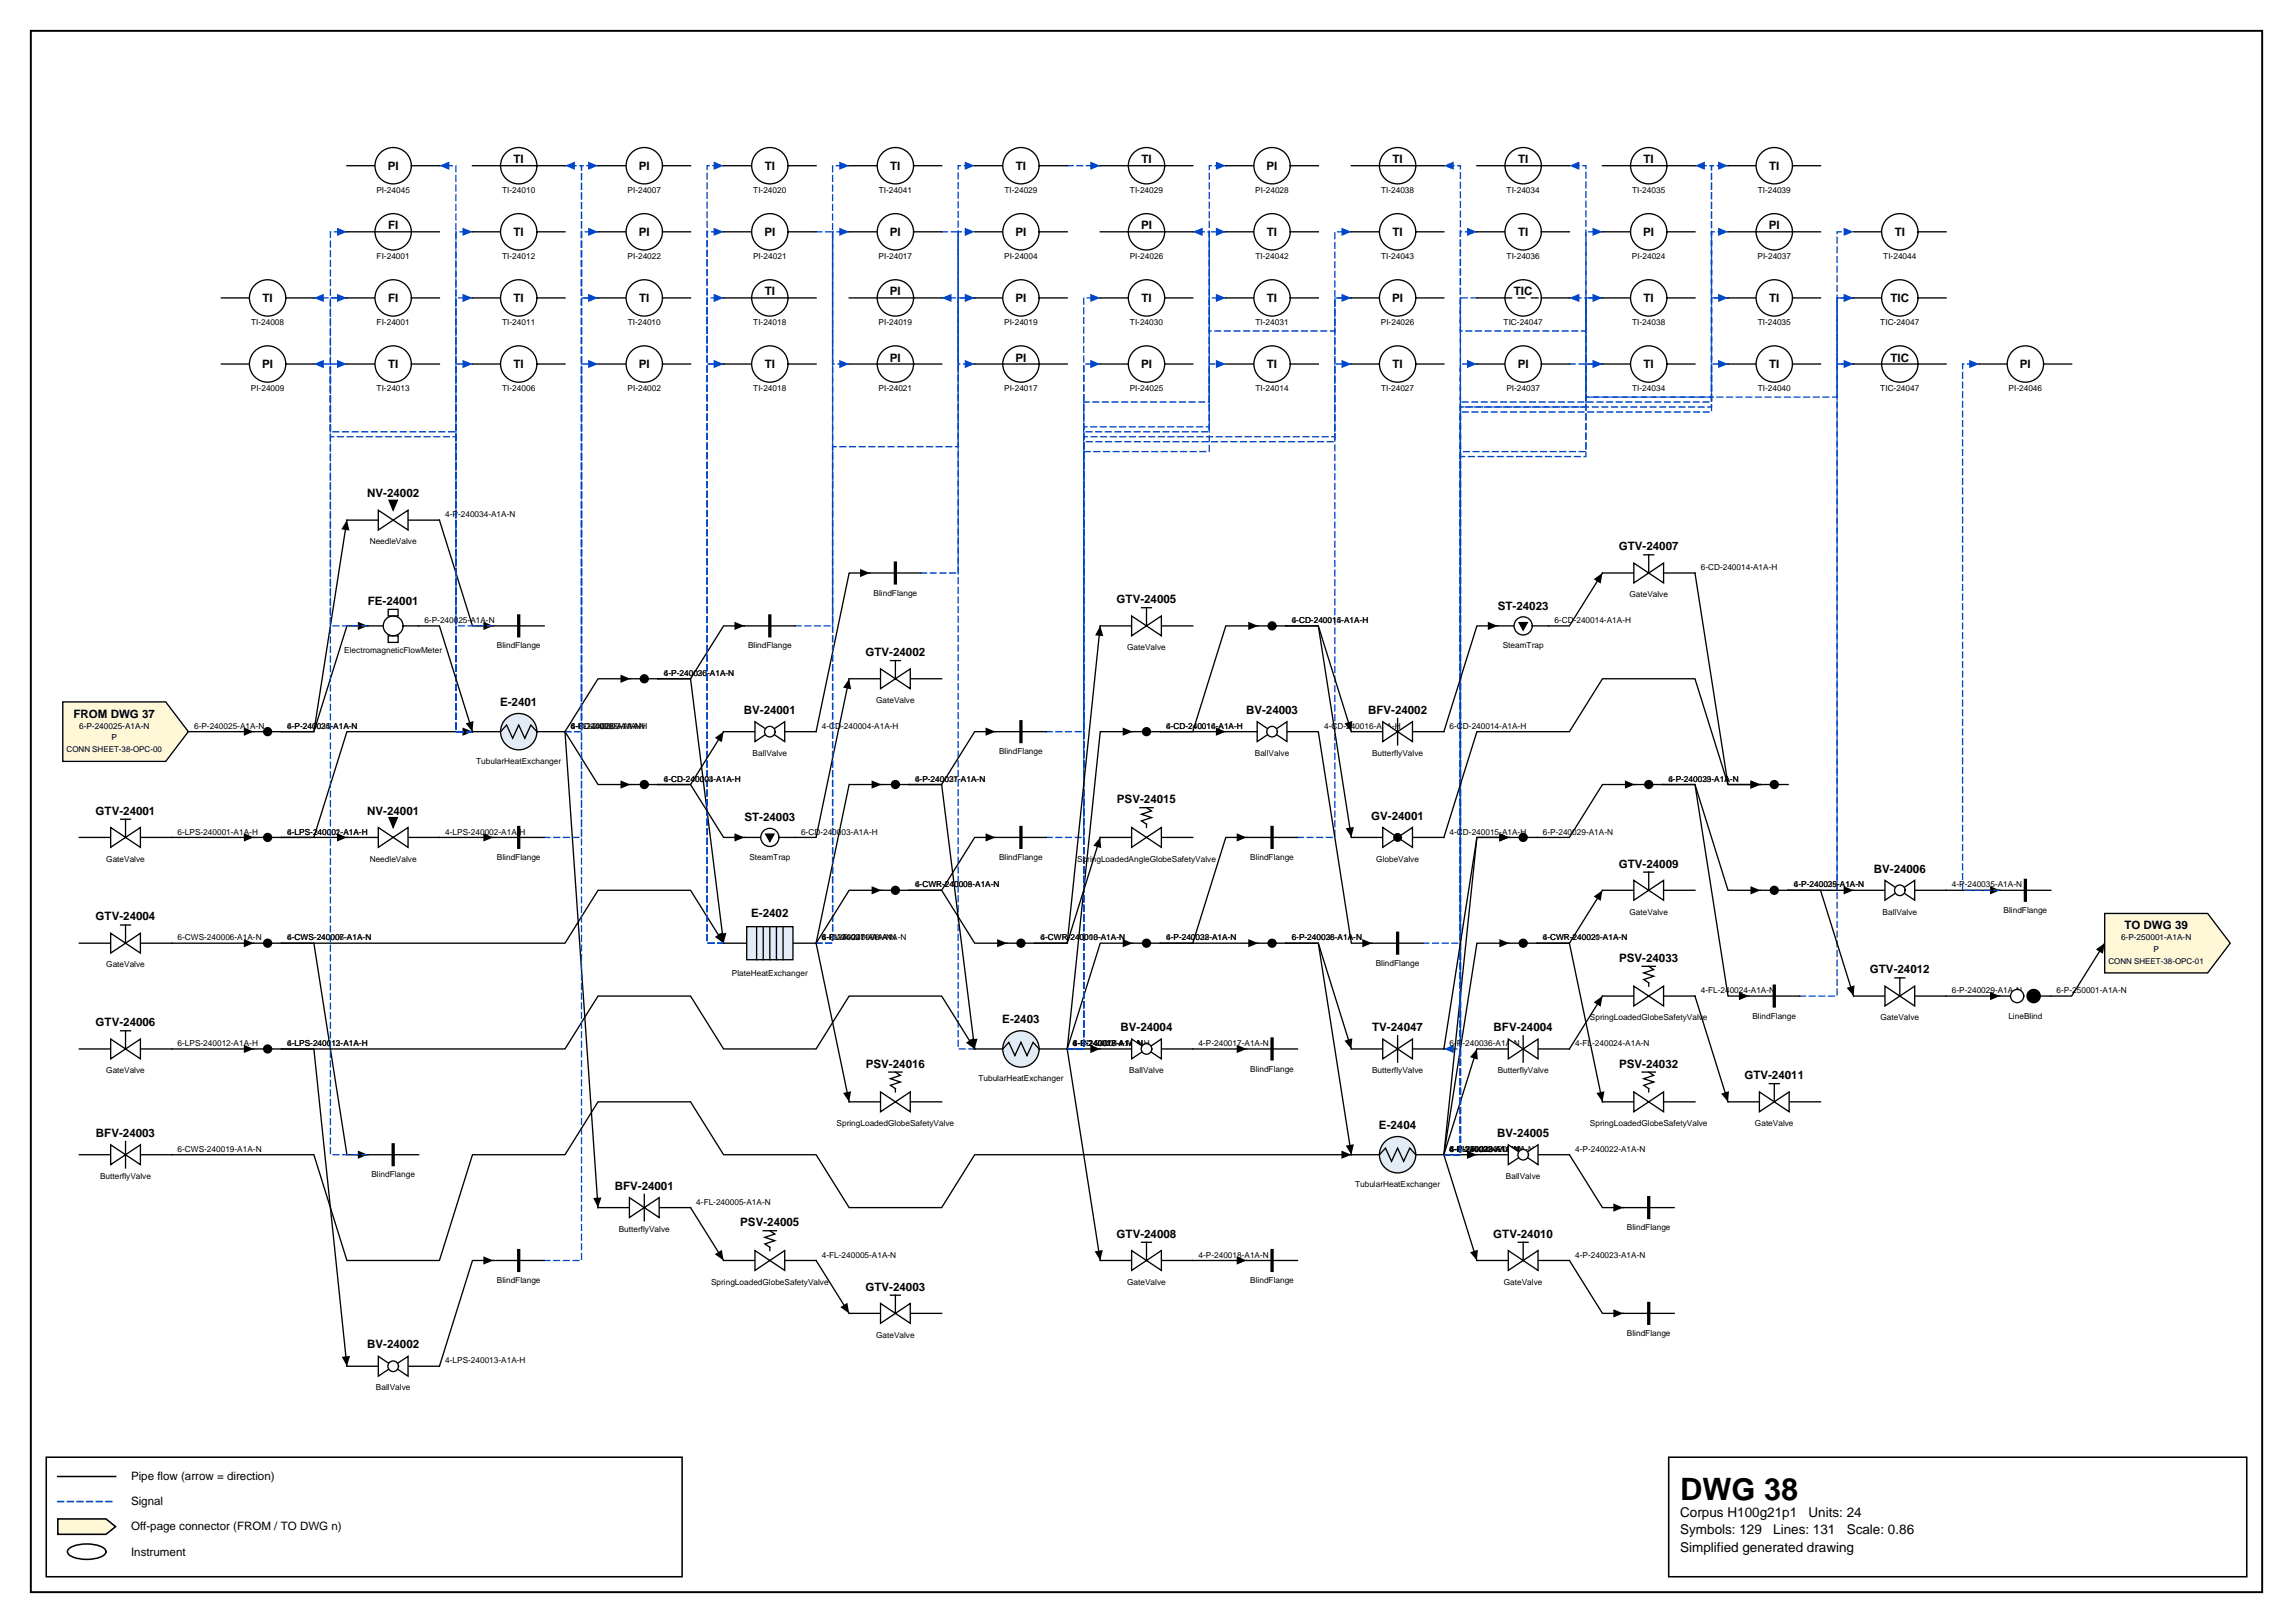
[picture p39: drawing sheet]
<svg xmlns="http://www.w3.org/2000/svg" width="420mm" height="297mm" viewBox="0 0 420 297" stroke-linecap="round" stroke-linejoin="round" font-family="sans-serif">
<defs><g id="words">
<text font-size="5.6" x="307.6" y="274.5">DWG 38</text>
<g font-size="2.5">
<text x="307.6" y="277.6">Corpus H100g21p1</text>
<text x="307.6" y="280.8">Symbols: 129</text>
<text x="324.6" y="280.8">Lines: 131</text>
<text x="331.1" y="277.6">Units: 24</text>
<text x="338.1" y="280.8">Scale: 0.86</text>
<text x="307.6" y="284">Simplified generated drawing</text>
</g>
<g font-size="2.1">
<text x="94" y="29.9">TI</text>
<text x="209" y="29.9">TI</text>
<text x="254.9" y="29.9">TI</text>
<text x="277.9" y="29.9">TI</text>
<text x="300.9" y="29.9">TI</text>
<text x="71" y="31.1">PI</text>
<text x="117" y="31.1">PI</text>
<text x="140" y="31.1">TI</text>
<text x="163" y="31.1">TI</text>
<text x="186" y="31.1">TI</text>
<text x="231.9" y="31.1">PI</text>
<text x="323.9" y="31.1">TI</text>
<text x="71" y="42">FI</text>
<text x="208.9" y="42">PI</text>
<text x="323.8" y="42">PI</text>
<text x="94" y="43.2">TI</text>
<text x="117" y="43.2">PI</text>
<text x="139.9" y="43.2">PI</text>
<text x="162.9" y="43.2">PI</text>
<text x="185.9" y="43.2">PI</text>
<text x="231.9" y="43.2">TI</text>
<text x="254.9" y="43.2">TI</text>
<text x="277.9" y="43.2">TI</text>
<text x="300.8" y="43.2">PI</text>
<text x="346.9" y="43.2">TI</text>
<text x="48.1" y="55.3">TI</text>
<text x="71" y="55.3">FI</text>
<text x="94" y="55.3">TI</text>
<text x="117" y="55.3">TI</text>
<text x="140" y="54.1">TI</text>
<text x="162.9" y="54.1">PI</text>
<text x="185.9" y="55.3">PI</text>
<text x="209" y="55.3">TI</text>
<text x="231.9" y="55.3">TI</text>
<text x="254.9" y="55.3">PI</text>
<text x="277.2" y="54.1">TIC</text>
<text x="300.9" y="55.3">TI</text>
<text x="323.9" y="55.3">TI</text>
<text x="346.1" y="55.3">TIC</text>
<text x="48" y="67.4">PI</text>
<text x="71" y="67.4">TI</text>
<text x="94" y="67.4">TI</text>
<text x="117" y="67.4">PI</text>
<text x="140" y="67.4">TI</text>
<text x="162.9" y="66.2">PI</text>
<text x="185.9" y="66.2">PI</text>
<text x="208.9" y="67.4">PI</text>
<text x="231.9" y="67.4">TI</text>
<text x="254.9" y="67.4">TI</text>
<text x="277.9" y="67.4">PI</text>
<text x="300.9" y="67.4">TI</text>
<text x="323.9" y="67.4">TI</text>
<text x="346.1" y="66.2">TIC</text>
<text x="369.8" y="67.4">PI</text>
<text x="67.2" y="91">NV-24002</text>
<text x="296.4" y="100.7">GTV-24007</text>
<text x="67.3" y="110.7">FE-24001</text>
<text x="204.4" y="110.4">GTV-24005</text>
<text x="274.2" y="111.6">ST-24023</text>
<text x="158.5" y="120.1">GTV-24002</text>
<text x="13.4" y="131.4">FROM DWG 37</text>
<text x="91.6" y="129.1">E-2401</text>
<text x="136.2" y="130.7">BV-24001</text>
<text x="228.1" y="130.7">BV-24003</text>
<text x="250.5" y="130.7">BFV-24002</text>
<text x="17.5" y="149.1">GTV-24001</text>
<text x="67.2" y="149.1">NV-24001</text>
<text x="204.5" y="147">PSV-24015</text>
<text x="136.3" y="150.3">ST-24003</text>
<text x="251.1" y="150">GV-24001</text>
<text x="296.4" y="158.8">GTV-24009</text>
<text x="343.1" y="159.7">BV-24006</text>
<text x="137.5" y="167.9">E-2402</text>
<text x="17.5" y="168.5">GTV-24004</text>
<text x="388.9" y="170.1">TO DWG 39</text>
<text x="296.4" y="176">PSV-24033</text>
<text x="342.3" y="178.1">GTV-24012</text>
<text x="17.5" y="187.8">GTV-24006</text>
<text x="183.5" y="187.2">E-2403</text>
<text x="205.1" y="188.7">BV-24004</text>
<text x="251.2" y="188.7">TV-24047</text>
<text x="273.4" y="188.7">BFV-24004</text>
<text x="158.5" y="195.4">PSV-24016</text>
<text x="296.4" y="195.4">PSV-24032</text>
<text x="319.4" y="197.5">GTV-24011</text>
<text x="17.6" y="208.1">BFV-24003</text>
<text x="252.5" y="206.6">E-2404</text>
<text x="274.1" y="208.1">BV-24005</text>
<text x="112.5" y="217.8">BFV-24001</text>
<text x="135.5" y="224.4">PSV-24005</text>
<text x="204.4" y="226.5">GTV-24008</text>
<text x="273.4" y="226.5">GTV-24010</text>
<text x="158.5" y="236.2">GTV-24003</text>
<text x="67.2" y="246.8">BV-24002</text>
<text x="24" y="270.9">Pipe flow (arrow = direction)</text>
<text x="24" y="275.5">Signal</text>
<text x="24" y="280.1">Off-page connector (FROM / TO DWG n)</text>
<text x="24" y="284.7">Instrument</text>
</g>
<g font-size="1.5">
<text x="68.9" y="35.3">PI-24045</text>
<text x="91.9" y="35.3">TI-24010</text>
<text x="114.9" y="35.3">PI-24007</text>
<text x="137.9" y="35.3">TI-24020</text>
<text x="160.9" y="35.3">TI-24041</text>
<text x="183.9" y="35.3">TI-24029</text>
<text x="206.9" y="35.3">TI-24029</text>
<text x="229.8" y="35.3">PI-24028</text>
<text x="252.8" y="35.3">TI-24038</text>
<text x="275.8" y="35.3">TI-24034</text>
<text x="298.8" y="35.3">TI-24035</text>
<text x="321.8" y="35.3">TI-24039</text>
<text x="69" y="47.4">FI-24001</text>
<text x="91.9" y="47.4">TI-24012</text>
<text x="114.9" y="47.4">PI-24022</text>
<text x="137.9" y="47.4">PI-24021</text>
<text x="160.9" y="47.4">PI-24017</text>
<text x="183.8" y="47.4">PI-24004</text>
<text x="206.8" y="47.4">PI-24026</text>
<text x="229.9" y="47.4">TI-24042</text>
<text x="252.8" y="47.4">TI-24043</text>
<text x="275.8" y="47.4">TI-24036</text>
<text x="298.8" y="47.4">PI-24024</text>
<text x="321.8" y="47.4">PI-24037</text>
<text x="344.8" y="47.4">TI-24044</text>
<text x="46" y="59.5">TI-24008</text>
<text x="69" y="59.5">FI-24001</text>
<text x="91.9" y="59.5">TI-24011</text>
<text x="114.9" y="59.5">TI-24010</text>
<text x="137.9" y="59.5">TI-24018</text>
<text x="160.9" y="59.5">PI-24019</text>
<text x="183.8" y="59.5">PI-24019</text>
<text x="206.9" y="59.5">TI-24030</text>
<text x="229.9" y="59.5">TI-24031</text>
<text x="252.8" y="59.5">PI-24026</text>
<text x="275.3" y="59.5">TIC-24047</text>
<text x="298.8" y="59.5">TI-24038</text>
<text x="321.8" y="59.5">TI-24035</text>
<text x="344.3" y="59.5">TIC-24047</text>
<text x="45.9" y="71.6">PI-24009</text>
<text x="69" y="71.6">TI-24013</text>
<text x="91.9" y="71.6">TI-24006</text>
<text x="114.9" y="71.6">PI-24002</text>
<text x="137.9" y="71.6">TI-24018</text>
<text x="160.9" y="71.6">PI-24021</text>
<text x="183.8" y="71.6">PI-24017</text>
<text x="206.8" y="71.6">PI-24025</text>
<text x="229.9" y="71.6">TI-24014</text>
<text x="252.8" y="71.6">TI-24027</text>
<text x="275.8" y="71.6">PI-24037</text>
<text x="298.8" y="71.6">TI-24034</text>
<text x="321.8" y="71.6">TI-24040</text>
<text x="344.3" y="71.6">TIC-24047</text>
<text x="367.7" y="71.6">PI-24046</text>
<text x="81.5" y="94.7">4-P-240034-A1A-N</text>
<text x="67.7" y="99.6">NeedleValve</text>
<text x="311.4" y="104.3">6-CD-240014-A1A-H</text>
<text x="159.9" y="109">BlindFlange</text>
<text x="298.3" y="109.3">GateValve</text>
<text x="63" y="119.6">ElectromagneticFlowMeter</text>
<text x="77.7" y="114">6-P-240025-A1A-N</text>
<text x="91" y="118.7">BlindFlange</text>
<text x="137" y="118.7">BlindFlange</text>
<text x="206.4" y="119">GateValve</text>
<text x="236.5" y="114">4-CD-240015-A1A-H</text>
<text x="236.5" y="114">6-CD-240014-A1A-H</text>
<text x="275.1" y="118.7">SteamTrap</text>
<text x="284.6" y="114">6-CD-240014-A1A-H</text>
<text x="121.6" y="123.7">6-P-240026-A1A-N</text>
<text x="121.6" y="123.7">4-P-240030-A1A-N</text>
<text x="160.4" y="128.7">GateValve</text>
<text x="12.2" y="137.7">CONN SHEET-38-OPC-00</text>
<text x="14.5" y="133.3">6-P-240025-A1A-N</text>
<text x="20.4" y="135.5">P</text>
<text x="35.5" y="133.4">6-P-240025-A1A-N</text>
<text x="52.6" y="133.4">4-P-240034-A1A-N</text>
<text x="52.6" y="133.4">6-P-240025-A1A-N</text>
<text x="104.5" y="133.4">6-P-240026-A1A-N</text>
<text x="104.5" y="133.4">4-FL-240005-A1A-N</text>
<text x="104.5" y="133.4">6-CD-240003-A1A-H</text>
<text x="150.5" y="133.4">4-CD-240004-A1A-H</text>
<text x="213.5" y="133.4">4-CD-240016-A1A-H</text>
<text x="213.5" y="133.4">6-CD-240014-A1A-H</text>
<text x="242.4" y="133.4">4-CD-240016-A1A-H</text>
<text x="265.4" y="133.4">6-CD-240014-A1A-H</text>
<text x="87.2" y="139.9">TubularHeatExchanger</text>
<text x="121.6" y="143.1">4-CD-240004-A1A-H</text>
<text x="121.6" y="143.1">6-CD-240003-A1A-H</text>
<text x="137.8" y="138.3">BallValve</text>
<text x="167.5" y="143.1">6-P-240027-A1A-N</text>
<text x="167.5" y="143.1">4-P-240031-A1A-N</text>
<text x="182.9" y="138">BlindFlange</text>
<text x="229.7" y="138.3">BallValve</text>
<text x="251.2" y="138.3">ButterflyValve</text>
<text x="305.4" y="143.1">4-P-240033-A1A-N</text>
<text x="305.4" y="143.1">6-P-240029-A1A-N</text>
<text x="32.5" y="152.7">6-LPS-240001-A1A-H</text>
<text x="52.6" y="152.7">6-LPS-240001-A1A-H</text>
<text x="52.6" y="152.7">4-LPS-240002-A1A-H</text>
<text x="81.5" y="152.7">4-LPS-240002-A1A-H</text>
<text x="146.7" y="152.7">6-CD-240003-A1A-H</text>
<text x="265.4" y="152.7">4-CD-240015-A1A-H</text>
<text x="282.5" y="152.7">6-P-240029-A1A-N</text>
<text x="19.5" y="157.7">GateValve</text>
<text x="67.7" y="157.7">NeedleValve</text>
<text x="91" y="157.4">BlindFlange</text>
<text x="137.2" y="157.4">SteamTrap</text>
<text x="182.9" y="157.4">BlindFlange</text>
<text x="197.2" y="157.7">SpringLoadedAngleGlobeSafetyValve</text>
<text x="228.9" y="157.4">BlindFlange</text>
<text x="252" y="157.7">GlobeValve</text>
<text x="167.5" y="162.4">4-CWR-240009-A1A-N</text>
<text x="167.5" y="162.4">6-CWR-240008-A1A-N</text>
<text x="298.3" y="167.4">GateValve</text>
<text x="328.4" y="162.4">4-P-240035-A1A-N</text>
<text x="328.4" y="162.4">6-P-240029-A1A-N</text>
<text x="344.7" y="167.4">BallValve</text>
<text x="357.3" y="162.4">4-P-240035-A1A-N</text>
<text x="366.8" y="167.1">BlindFlange</text>
<text x="32.5" y="172.1">6-CWS-240006-A1A-N</text>
<text x="52.6" y="172.1">6-CWS-240006-A1A-N</text>
<text x="52.6" y="172.1">4-CWS-240007-A1A-N</text>
<text x="150.5" y="172.1">4-FL-240011-A1A-N</text>
<text x="150.5" y="172.1">6-P-240027-A1A-N</text>
<text x="150.5" y="172.1">6-CWR-240008-A1A-N</text>
<text x="190.5" y="172.1">6-CWR-240008-A1A-N</text>
<text x="190.5" y="172.1">4-CWR-240010-A1A-N</text>
<text x="213.5" y="172.1">4-P-240032-A1A-N</text>
<text x="213.5" y="172.1">6-P-240028-A1A-N</text>
<text x="236.5" y="172.1">6-P-240028-A1A-N</text>
<text x="236.5" y="172.1">6-P-240036-A1A-N</text>
<text x="282.5" y="172.1">6-CWR-240020-A1A-N</text>
<text x="282.5" y="172.1">4-CWR-240021-A1A-N</text>
<text x="388.3" y="172.1">6-P-250001-A1A-N</text>
<text x="19.5" y="177.1">GateValve</text>
<text x="134" y="178.6">PlateHeatExchanger</text>
<text x="251.9" y="176.8">BlindFlange</text>
<text x="386" y="176.4">CONN SHEET-38-OPC-01</text>
<text x="394.2" y="174.2">P</text>
<text x="311.4" y="181.8">4-FL-240024-A1A-N</text>
<text x="357.3" y="181.8">6-P-240029-A1A-N</text>
<text x="376.5" y="181.8">6-P-250001-A1A-N</text>
<text x="32.5" y="191.4">6-LPS-240012-A1A-H</text>
<text x="52.6" y="191.4">6-LPS-240012-A1A-H</text>
<text x="52.6" y="191.4">4-LPS-240013-A1A-H</text>
<text x="196.4" y="191.4">4-P-240017-A1A-N</text>
<text x="196.4" y="191.4">6-CD-240014-A1A-H</text>
<text x="196.4" y="191.4">4-P-240018-A1A-N</text>
<text x="196.4" y="191.4">6-P-240028-A1A-N</text>
<text x="219.4" y="191.4">4-P-240017-A1A-N</text>
<text x="265.4" y="191.4">6-P-240036-A1A-N</text>
<text x="288.4" y="191.4">4-FL-240024-A1A-N</text>
<text x="291.1" y="186.7">SpringLoadedGlobeSafetyValve</text>
<text x="320.8" y="186.4">BlindFlange</text>
<text x="344.3" y="186.7">GateValve</text>
<text x="367.7" y="186.4">LineBlind</text>
<text x="19.5" y="196.4">GateValve</text>
<text x="179.1" y="197.9">TubularHeatExchanger</text>
<text x="206.8" y="196.4">BallValve</text>
<text x="228.9" y="196.1">BlindFlange</text>
<text x="251.2" y="196.4">ButterflyValve</text>
<text x="274.2" y="196.4">ButterflyValve</text>
<text x="153.2" y="206.1">SpringLoadedGlobeSafetyValve</text>
<text x="291.1" y="206.1">SpringLoadedGlobeSafetyValve</text>
<text x="321.3" y="206.1">GateValve</text>
<text x="18.3" y="215.8">ButterflyValve</text>
<text x="32.5" y="210.8">6-CWS-240019-A1A-N</text>
<text x="68" y="215.5">BlindFlange</text>
<text x="265.4" y="210.8">6-CWR-240020-A1A-N</text>
<text x="265.4" y="210.8">6-P-240029-A1A-N</text>
<text x="265.4" y="210.8">4-FL-240024-A1A-N</text>
<text x="265.4" y="210.8">4-P-240023-A1A-N</text>
<text x="265.4" y="210.8">4-P-240022-A1A-N</text>
<text x="275.7" y="215.8">BallValve</text>
<text x="288.4" y="210.8">4-P-240022-A1A-N</text>
<text x="127.5" y="220.5">4-FL-240005-A1A-N</text>
<text x="248.1" y="217.3">TubularHeatExchanger</text>
<text x="113.3" y="225.4">ButterflyValve</text>
<text x="297.9" y="225.1">BlindFlange</text>
<text x="150.5" y="230.2">4-FL-240005-A1A-N</text>
<text x="219.4" y="230.2">4-P-240018-A1A-N</text>
<text x="288.4" y="230.2">4-P-240023-A1A-N</text>
<text x="91" y="234.8">BlindFlange</text>
<text x="130.2" y="235.1">SpringLoadedGlobeSafetyValve</text>
<text x="206.4" y="235.1">GateValve</text>
<text x="228.9" y="234.8">BlindFlange</text>
<text x="275.3" y="235.1">GateValve</text>
<text x="160.4" y="244.8">GateValve</text>
<text x="297.9" y="244.5">BlindFlange</text>
<text x="81.5" y="249.5">4-LPS-240013-A1A-H</text>
<text x="68.8" y="254.5">BallValve</text>
</g>
</g></defs>
<path d="M5.6 5.6h408.6v285.8h-408.6z" fill="none" stroke="#000" stroke-width=".35"/>
<path d="M8.5 266.7h116.4v21.9h-116.4zM10.6 270.2h10.6M305.5 266.7h105.8v21.9h-105.8z" fill="none" stroke="#000" stroke-width=".28"/>
<path d="M10.6 274.8h10.6" fill="none" stroke="#0046c8" stroke-width=".28" stroke-dasharray="1.1 .7"/>
<path d="M10.6 278h8.8l1.8 1.4-1.8 1.4h-8.8z" fill="#fff7d6" stroke="#000" stroke-width=".28"/>
<path d="M12.7 283.4a6.7 6.7 0 0 1 6.3 0 .72 .72 0 0 1 0 1.2 6.7 6.7 0 0 1-6.3 0 .72 .72 0 0 1 0-1.2z" fill="none" stroke="#000" stroke-width=".28"/>
<path d="M191.6 153.3h6.8v-79.7h23v-7h3" fill="none" stroke="#0046c8" stroke-width=".24" stroke-dasharray="1.1 .7"/>
<path d="M222.6 65.9l1.8 .7-1.8 .8z" fill="#0046c8"/>
<path d="M132.5 66.6h-3.1v-12.1h3.1" fill="none" stroke="#0046c8" stroke-width=".24" stroke-dasharray="1.1 .7"/>
<path d="M130.7 53.8l1.8 .7-1.8 .8z" fill="#0046c8"/>
<path d="M339.4 54.5h-3.1v12.1h3.1" fill="none" stroke="#0046c8" stroke-width=".24" stroke-dasharray="1.1 .7"/>
<path d="M337.5 65.9l1.9 .7-1.9 .8z" fill="#0046c8"/>
<path d="M159.3 104.9h-3.8l-6.1 29M132.5 172.6l-6.1-9.7h-16.9l-6.1 9.7h-51.9h6l6 38.7h3.8" fill="none" stroke="#000" stroke-width=".24"/>
<path d="M157.5 104.1l1.8 .8-1.8 .7zM130.9 171.5l1.3-.8 .3 1.9zM65.5 210.6l1.8 .7-1.8 .8z" fill="#000"/>
<path d="M195.4 30.3h6" fill="none" stroke="#0046c8" stroke-width=".24" stroke-dasharray="1.1 .7"/>
<path d="M199.6 29.6l1.8 .7-1.8 .8z" fill="#0046c8"/>
<path d="M86.5 133.9h-23l-6 19.4h-6h12" fill="none" stroke="#000" stroke-width=".24"/>
<path d="M84.7 133.1l1.8 .8-1.8 .8zM61.7 152.5l1.8 .8-1.8 .7z" fill="#000"/>
<path d="M260.5 172.6h6.9v-98.1h23v-32.1h3" fill="none" stroke="#0046c8" stroke-width=".24" stroke-dasharray="1.1 .7"/>
<path d="M291.6 41.7l1.8 .7-1.8 .8z" fill="#0046c8"/>
<path d="M293.4 162.9l-6.1 9.7h-5.9h5.9l6.1 29.1" fill="none" stroke="#000" stroke-width=".24"/>
<path d="M291.8 164.1l1.6-1.2-.3 2zM292.3 200l1.5-.3-.4 2z" fill="#000"/>
<path d="M287.3 66.6h3.1v6.1h22.9v-30.3h3.1" fill="none" stroke="#0046c8" stroke-width=".24" stroke-dasharray="1.1 .7"/>
<path d="M314.6 41.7l1.8 .7-1.8 .8z" fill="#0046c8"/>
<path d="M178.4 192h-3v-161.7h3" fill="none" stroke="#0046c8" stroke-width=".24" stroke-dasharray="1.1 .7"/>
<path d="M176.6 29.6l1.8 .7-1.8 .8z" fill="#0046c8"/>
<path d="M195.4 192h3v-125.4h3" fill="none" stroke="#0046c8" stroke-width=".24" stroke-dasharray="1.1 .7"/>
<path d="M199.6 65.9l1.8 .7-1.8 .8z" fill="#0046c8"/>
<path d="M195.4 192h3v-137.5h3" fill="none" stroke="#0046c8" stroke-width=".24" stroke-dasharray="1.1 .7"/>
<path d="M199.6 53.8l1.8 .7-1.8 .8z" fill="#0046c8"/>
<path d="M207.4 133.9h-6l-6 58.1M195.4 192h6M195.4 192l6 38.7" fill="none" stroke="#000" stroke-width=".24"/>
<path d="M205.5 133.1l1.9 .8-1.9 .8zM199.6 191.2l1.8 .8-1.8 .7zM200.4 229l1.5-.2-.5 1.9z" fill="#000"/>
<path d="M195.4 192h3v-113.9h23v-23.6h3" fill="none" stroke="#0046c8" stroke-width=".24" stroke-dasharray="1.1 .7"/>
<path d="M222.6 53.8l1.8 .7-1.8 .8z" fill="#0046c8"/>
<path d="M207.4 172.6h-6l-6 19.4" fill="none" stroke="#000" stroke-width=".24"/>
<path d="M205.5 171.9l1.9 .7-1.9 .8z" fill="#000"/>
<path d="M195.4 192h3v-113h23v-48.7h3" fill="none" stroke="#0046c8" stroke-width=".24" stroke-dasharray="1.1 .7"/>
<path d="M222.6 29.6l1.8 .7-1.8 .8z" fill="#0046c8"/>
<path d="M195.4 192h3v-112.1h46v-13.3h3" fill="none" stroke="#0046c8" stroke-width=".24" stroke-dasharray="1.1 .7"/>
<path d="M245.6 65.9l1.8 .7-1.8 .8z" fill="#0046c8"/>
<path d="M195.4 192h3v-111.2h46v-26.3h3" fill="none" stroke="#0046c8" stroke-width=".24" stroke-dasharray="1.1 .7"/>
<path d="M245.6 53.8l1.8 .7-1.8 .8z" fill="#0046c8"/>
<path d="M299.3 143.6h-5.9l-6.1 9.7h-5.9M218.4 192h9.8" fill="none" stroke="#000" stroke-width=".24"/>
<path d="M297.5 142.8l1.8 .8-1.8 .7zM226.4 191.2l1.8 .8-1.8 .7z" fill="#000"/>
<path d="M270.4 54.5h-3v137.5h-3.1" fill="none" stroke="#0046c8" stroke-width=".24" stroke-dasharray="1.1 .7"/>
<path d="M264.3 192l1.9-.8v1.5z" fill="#0046c8"/>
<path d="M149.4 42.4h3v24.2h3.1" fill="none" stroke="#0046c8" stroke-width=".24" stroke-dasharray="1.1 .7"/>
<path d="M153.6 65.9l1.9 .7-1.9 .8z" fill="#0046c8"/>
<path d="M63.5 54.5h-3v-12.1h3" fill="none" stroke="#0046c8" stroke-width=".24" stroke-dasharray="1.1 .7"/>
<path d="M61.7 41.7l1.8 .7-1.8 .8z" fill="#0046c8"/>
<path d="M31.5 153.3h15" fill="none" stroke="#000" stroke-width=".24"/>
<path d="M44.6 152.5l1.9 .8-1.9 .7z" fill="#000"/>
<path d="M191.6 133.9h6.8v-51.2h23v-40.3h3" fill="none" stroke="#0046c8" stroke-width=".24" stroke-dasharray="1.1 .7"/>
<path d="M222.6 41.7l1.8 .7-1.8 .8z" fill="#0046c8"/>
<path d="M168.6 104.9h6.8v-62.5h3" fill="none" stroke="#0046c8" stroke-width=".24" stroke-dasharray="1.1 .7"/>
<path d="M176.6 41.7l1.8 .7-1.8 .8z" fill="#0046c8"/>
<path d="M230.3 114.6h-5.9l-6 19.3h-6h12M155.5 124.2l-6.1 29.1h-3.8M385.3 172.6l-6 9.7h-3.8M293.4 182.3l-6.1 9.7" fill="none" stroke="#000" stroke-width=".24"/>
<path d="M228.5 113.8l1.8 .8-1.8 .7zM155.5 124.2l.3 2-1.4-.4zM222.6 133.1l1.8 .8-1.8 .8zM383.7 173.8l1.6-1.2-.3 2zM291.8 183.4l1.6-1.1-.3 1.9z" fill="#000"/>
<path d="M237.5 153.3h6.9v-110.9h3" fill="none" stroke="#0046c8" stroke-width=".24" stroke-dasharray="1.1 .7"/>
<path d="M245.6 41.7l1.8 .7-1.8 .8z" fill="#0046c8"/>
<path d="M86.5 133.9h-3v-67.3h3" fill="none" stroke="#0046c8" stroke-width=".24" stroke-dasharray="1.1 .7"/>
<path d="M84.7 65.9l1.8 .7-1.8 .8z" fill="#0046c8"/>
<path d="M86.5 133.9h-3v-79.4h3" fill="none" stroke="#0046c8" stroke-width=".24" stroke-dasharray="1.1 .7"/>
<path d="M84.7 53.8l1.8 .7-1.8 .8z" fill="#0046c8"/>
<path d="M86.5 133.9h-3v-91.5h3" fill="none" stroke="#0046c8" stroke-width=".24" stroke-dasharray="1.1 .7"/>
<path d="M84.7 41.7l1.8 .7-1.8 .8z" fill="#0046c8"/>
<path d="M115.4 124.2h-5.9l-6.1 9.7 6.1 87.1" fill="none" stroke="#000" stroke-width=".24"/>
<path d="M113.6 123.5l1.8 .7-1.8 .8zM108.6 219.3l1.5-.1-.6 1.8z" fill="#000"/>
<path d="M103.4 133.9h3.1v-79.4h3" fill="none" stroke="#0046c8" stroke-width=".24" stroke-dasharray="1.1 .7"/>
<path d="M107.7 53.8l1.8 .7-1.8 .8z" fill="#0046c8"/>
<path d="M103.4 133.9h3.1v-103.6h3" fill="none" stroke="#0046c8" stroke-width=".24" stroke-dasharray="1.1 .7"/>
<path d="M107.7 29.6l1.8 .7-1.8 .8z" fill="#0046c8"/>
<path d="M86.5 133.9h-3v-54.9h-23v-12.4h-3" fill="none" stroke="#0046c8" stroke-width=".24" stroke-dasharray="1.1 .7"/>
<path d="M57.5 66.6l1.8-.7v1.5z" fill="#0046c8"/>
<path d="M103.4 133.9l6.1 9.7h5.9" fill="none" stroke="#000" stroke-width=".24"/>
<path d="M113.6 142.8l1.8 .8-1.8 .7z" fill="#000"/>
<path d="M86.5 133.9h-3v-54h-23v-25.4h-3" fill="none" stroke="#0046c8" stroke-width=".24" stroke-dasharray="1.1 .7"/>
<path d="M57.5 54.5l1.8-.7v1.5z" fill="#0046c8"/>
<path d="M293.4 66.6h-3v-36.3h-3.1" fill="none" stroke="#0046c8" stroke-width=".24" stroke-dasharray="1.1 .7"/>
<path d="M287.3 30.3l1.8-.7v1.5z" fill="#0046c8"/>
<path d="M80.5 95.2l6 19.4h3.8M201.4 114.6l-6 58h-5.9h5.9l6-19.3M276.3 172.6h-5.9l-6.1 38.7M178.4 192l-6-9.7h-16.9l-6.1 9.7h-16.9l-6.1-9.7h-16.9l-6.1 9.7h-51.9h6l6 58M247.4 192l-6-19.4h-6h6l6 38.7" fill="none" stroke="#000" stroke-width=".24"/>
<path d="M88.5 113.8l1.8 .8-1.8 .7zM201.4 114.6l.6 1.8-1.5-.1zM201.4 153.3l.2 1.9-1.4-.4zM274.5 171.9l1.8 .7-1.8 .8zM176.8 190.8l1.3-.8 .3 2zM246.1 190.5l1.5-.5-.2 2zM246.4 209.7l1.5-.3-.5 1.9zM62.6 248.3l1.5-.1-.6 1.8z" fill="#000"/>
<path d="M264.3 211.3h3.1v-144.7h3" fill="none" stroke="#0046c8" stroke-width=".24" stroke-dasharray="1.1 .7"/>
<path d="M268.6 65.9l1.8 .7-1.8 .8z" fill="#0046c8"/>
<path d="M276.3 153.3h-5.9l-6.1 58" fill="none" stroke="#000" stroke-width=".24"/>
<path d="M274.5 152.5l1.8 .8-1.8 .7z" fill="#000"/>
<path d="M264.3 211.3h3.1v-168.9h3" fill="none" stroke="#0046c8" stroke-width=".24" stroke-dasharray="1.1 .7"/>
<path d="M268.6 41.7l1.8 .7-1.8 .8z" fill="#0046c8"/>
<path d="M270.4 192l-6.1 19.3" fill="none" stroke="#000" stroke-width=".24"/>
<path d="M270.4 192l.2 1.9-1.5-.4z" fill="#000"/>
<path d="M264.3 211.3h3.1v-128.6h23v-16.1h3" fill="none" stroke="#0046c8" stroke-width=".24" stroke-dasharray="1.1 .7"/>
<path d="M291.6 65.9l1.8 .7-1.8 .8z" fill="#0046c8"/>
<path d="M264.3 211.3h3.1v-127.7h23v-29.1h3" fill="none" stroke="#0046c8" stroke-width=".24" stroke-dasharray="1.1 .7"/>
<path d="M291.6 53.8l1.8 .7-1.8 .8z" fill="#0046c8"/>
<path d="M270.4 211.3h-6.1l6.1 19.4" fill="none" stroke="#000" stroke-width=".24"/>
<path d="M268.6 210.6l1.8 .7-1.8 .8zM269.1 229.2l1.5-.5-.2 2z" fill="#000"/>
<path d="M264.3 211.3h3.1v-137.7h45.9v-7h3.1" fill="none" stroke="#0046c8" stroke-width=".24" stroke-dasharray="1.1 .7"/>
<path d="M314.6 65.9l1.8 .7-1.8 .8z" fill="#0046c8"/>
<path d="M264.3 211.3h3.1v-136.8h45.9v-20h3.1" fill="none" stroke="#0046c8" stroke-width=".24" stroke-dasharray="1.1 .7"/>
<path d="M314.6 53.8l1.8 .7-1.8 .8z" fill="#0046c8"/>
<path d="M264.3 211.3h3.1v-135.9h45.9v-45.1h3.1" fill="none" stroke="#0046c8" stroke-width=".24" stroke-dasharray="1.1 .7"/>
<path d="M314.6 29.6l1.8 .7-1.8 .8z" fill="#0046c8"/>
<path d="M293.4 54.5h-3v6.1h-23v-30.3h-3.1" fill="none" stroke="#0046c8" stroke-width=".24" stroke-dasharray="1.1 .7"/>
<path d="M264.3 30.3l1.9-.7v1.5z" fill="#0046c8"/>
<path d="M80.5 153.3h9.8M322.3 162.9h-5.9l-6.1-19.3h-5.9h5.9l6.1 38.7h3.8M287.3 230.7l6.1 9.7h3.8" fill="none" stroke="#000" stroke-width=".24"/>
<path d="M88.5 152.5l1.8 .8-1.8 .7zM320.5 162.2l1.8 .7-1.8 .8zM318.4 181.5l1.8 .8-1.8 .8zM295.4 239.6l1.8 .8-1.8 .7z" fill="#000"/>
<path d="M329.5 182.3h6.8v-139.9h3.1" fill="none" stroke="#0046c8" stroke-width=".24" stroke-dasharray="1.1 .7"/>
<path d="M337.5 41.7l1.9 .7-1.9 .8z" fill="#0046c8"/>
<path d="M99.6 230.7h6.9v-188.3h3" fill="none" stroke="#0046c8" stroke-width=".24" stroke-dasharray="1.1 .7"/>
<path d="M107.7 41.7l1.8 .7-1.8 .8z" fill="#0046c8"/>
<path d="M63.5 95.2l-6 38.7h-6h6l6-19.3h3.8M136.3 114.6h-3.8l-6.1 9.6h-5.9h5.9l6.1 48.4M293.4 104.9l-6.1 9.7h-3.8M241.4 133.9l6 38.7h3.8M356.3 162.9h9.9M31.5 211.3h26l6 19.4h17l6-19.4h16.9l6.1-9.6h16.9l6.1 9.6h16.9l6.1 9.7h16.9l6-9.7h69M287.3 211.3l6.1 9.7h3.8M126.4 221l6.1 9.7" fill="none" stroke="#000" stroke-width=".24"/>
<path d="M63.5 95.2l.5 1.9-1.5-.2zM65.5 113.8l1.8 .8-1.8 .7zM134.5 113.8l1.8 .8-1.8 .7zM291.8 106l1.6-1.1-.3 1.9zM131.5 170.9l1.5-.2-.5 1.9zM249.4 171.9l1.8 .7-1.8 .8zM364.3 162.2l1.9 .7-1.9 .8zM245.6 210.6l1.8 .7-1.8 .8zM130.9 229.6l1.3-.8 .3 1.9zM295.4 220.3l1.8 .7-1.8 .8z" fill="#000"/>
<path d="M339.4 66.6h-3.1v6.1h-45.9v-18.2h-3.1" fill="none" stroke="#0046c8" stroke-width=".24" stroke-dasharray="1.1 .7"/>
<path d="M287.3 54.5l1.8-.7v1.5z" fill="#0046c8"/>
<path d="M172.4 42.4h3v24.2h3" fill="none" stroke="#0046c8" stroke-width=".24" stroke-dasharray="1.1 .7"/>
<path d="M176.6 65.9l1.8 .7-1.8 .8z" fill="#0046c8"/>
<path d="M276.3 153.3h-5.9l-6.1 38.7M310.3 182.3l6.1 19.4M149.4 230.7l6.1 9.7" fill="none" stroke="#000" stroke-width=".24"/>
<path d="M274.5 152.5l1.8 .8-1.8 .7zM315.1 200.1l1.4-.4-.1 2zM153.9 239.2l1.2-.8 .4 2z" fill="#000"/>
<path d="M132.5 172.6h-3.1v-106h3.1" fill="none" stroke="#0046c8" stroke-width=".24" stroke-dasharray="1.1 .7"/>
<path d="M130.7 65.9l1.8 .7-1.8 .8z" fill="#0046c8"/>
<path d="M149.4 172.6l6.1 29.1" fill="none" stroke="#000" stroke-width=".24"/>
<path d="M154.4 200l1.4-.3-.3 2z" fill="#000"/>
<path d="M132.5 172.6h-3.1v-130.2h3.1" fill="none" stroke="#0046c8" stroke-width=".24" stroke-dasharray="1.1 .7"/>
<path d="M130.7 41.7l1.8 .7-1.8 .8z" fill="#0046c8"/>
<path d="M132.5 172.6h-3.1v-142.3h3.1" fill="none" stroke="#0046c8" stroke-width=".24" stroke-dasharray="1.1 .7"/>
<path d="M130.7 29.6l1.8 .7-1.8 .8z" fill="#0046c8"/>
<path d="M149.4 172.6h3v-130.2h3.1" fill="none" stroke="#0046c8" stroke-width=".24" stroke-dasharray="1.1 .7"/>
<path d="M153.6 41.7l1.9 .7-1.9 .8z" fill="#0046c8"/>
<path d="M161.4 143.6h-5.9l-6.1 29" fill="none" stroke="#000" stroke-width=".24"/>
<path d="M159.6 142.8l1.8 .8-1.8 .7z" fill="#000"/>
<path d="M149.4 172.6h3v-90.9h23v-27.2h3" fill="none" stroke="#0046c8" stroke-width=".24" stroke-dasharray="1.1 .7"/>
<path d="M176.6 53.8l1.8 .7-1.8 .8z" fill="#0046c8"/>
<path d="M161.4 162.9h-5.9l-6.1 9.7M90.3 230.7h-3.8l-6 19.3" fill="none" stroke="#000" stroke-width=".24"/>
<path d="M159.6 162.2l1.8 .7-1.8 .8zM88.5 229.9l1.8 .8-1.8 .7z" fill="#000"/>
<path d="M145.6 114.6h6.8v-84.3h3.1" fill="none" stroke="#0046c8" stroke-width=".24" stroke-dasharray="1.1 .7"/>
<path d="M153.6 29.6l1.9 .7-1.9 .8z" fill="#0046c8"/>
<path d="M322.3 143.6h-5.9l-6.1-19.4h-16.9l-6.1 9.7h-16.9l-6.1 19.4M218.4 230.7h9.8" fill="none" stroke="#000" stroke-width=".24"/>
<path d="M320.5 142.8l1.8 .8-1.8 .7zM226.4 229.9l1.8 .8-1.8 .7z" fill="#000"/>
<path d="M67.3 114.6h-6.8v-60.1h3" fill="none" stroke="#0046c8" stroke-width=".24" stroke-dasharray="1.1 .7"/>
<path d="M61.7 53.8l1.8 .7-1.8 .8z" fill="#0046c8"/>
<path d="M76.6 114.6h3.9l6 19.3" fill="none" stroke="#000" stroke-width=".24"/>
<path d="M85.2 132.4l1.5-.5-.2 2z" fill="#000"/>
<path d="M109.5 54.5h-3v-24.2h-3.1" fill="none" stroke="#0046c8" stroke-width=".24" stroke-dasharray="1.1 .7"/>
<path d="M103.4 30.3l1.9-.7v1.5z" fill="#0046c8"/>
<path d="M310.3 104.9l6.1 38.7h5.9M182.3 133.9h-3.9l-6 9.7h-5.9h5.9l6 48.4M31.5 172.6h15M31.5 192h15M356.3 182.3h9.9" fill="none" stroke="#000" stroke-width=".24"/>
<path d="M180.4 133.1l1.9 .8-1.9 .8zM320.5 142.8l1.8 .8-1.8 .7zM44.6 171.9l1.9 .7-1.9 .8zM44.6 191.2l1.9 .8-1.9 .7zM177.5 190.3l1.5-.2-.6 1.9zM364.3 181.5l1.9 .8-1.9 .8z" fill="#000"/>
<path d="M316.4 54.5h-3.1v-24.2h-3" fill="none" stroke="#0046c8" stroke-width=".24" stroke-dasharray="1.1 .7"/>
<path d="M310.3 30.3l1.8-.7v1.5z" fill="#0046c8"/>
<path d="M90.3 114.6h-6.8v-84.3h-3" fill="none" stroke="#0046c8" stroke-width=".24" stroke-dasharray="1.1 .7"/>
<path d="M80.5 30.3l1.8-.7v1.5z" fill="#0046c8"/>
<path d="M67.3 211.3h-6.8v-144.7h3" fill="none" stroke="#0046c8" stroke-width=".24" stroke-dasharray="1.1 .7"/>
<path d="M61.7 65.9l1.8 .7-1.8 .8z" fill="#0046c8"/>
<path d="M274.2 114.6h-3.8l-6.1 19.3" fill="none" stroke="#000" stroke-width=".24"/>
<path d="M272.4 113.8l1.8 .8-1.8 .7z" fill="#000"/>
<path d="M99.6 153.3h6.9v-86.7h3" fill="none" stroke="#0046c8" stroke-width=".24" stroke-dasharray="1.1 .7"/>
<path d="M107.7 65.9l1.8 .7-1.8 .8z" fill="#0046c8"/>
<path d="M327.4 162.9h8.9v-108.4h3.1" fill="none" stroke="#0046c8" stroke-width=".24" stroke-dasharray="1.1 .7"/>
<path d="M337.5 53.8l1.9 .7-1.9 .8z" fill="#0046c8"/>
<path d="M339.4 162.9h-12h5.9l6.1 19.4" fill="none" stroke="#000" stroke-width=".24"/>
<path d="M337.5 162.2l1.9 .7-1.9 .8zM338.1 180.8l1.4-.5-.1 2z" fill="#000"/>
<path d="M178.4 54.5h-6" fill="none" stroke="#0046c8" stroke-width=".24" stroke-dasharray="1.1 .7"/>
<path d="M172.4 54.5l1.8-.7v1.5z" fill="#0046c8"/>
<path d="M132.5 133.9l-6.1 9.7h-5.9h5.9l6.1 9.7h3.8M247.4 133.9l-6-19.3h-6h6l6 38.7M182.3 153.3h-3.9l-6 9.6h-5.9h5.9l6 9.7h6M228.2 153.3h-3.8l-6 19.3h-6h17.9" fill="none" stroke="#000" stroke-width=".24"/>
<path d="M130.9 135l1.6-1.1-.3 1.9zM246.1 132.4l1.5-.5-.2 2zM134.5 152.5l1.8 .8-1.8 .7zM180.4 152.5l1.9 .8-1.9 .7zM226.4 152.5l1.8 .8-1.8 .7zM246.4 151.6l1.5-.2-.5 1.9zM182.6 171.9l1.8 .7-1.8 .8zM228.5 171.9l1.8 .7-1.8 .8z" fill="#000"/>
<path d="M366.2 162.9h-6.9v-96.3h3" fill="none" stroke="#0046c8" stroke-width=".24" stroke-dasharray="1.1 .7"/>
<path d="M360.5 65.9l1.8 .7-1.8 .8z" fill="#0046c8"/>
<path d="M247.4 54.5h-3v6.1h-23v-18.2h-3" fill="none" stroke="#0046c8" stroke-width=".24" stroke-dasharray="1.1 .7"/>
<path d="M218.4 42.4l1.8-.7v1.5z" fill="#0046c8"/>
<path d="M86.5 66.6h5.1M98.3 66.6h5.1M34.5 133.9h12M182.3 153.3h9.3" fill="none" stroke="#000" stroke-width=".24"/>
<path d="M44.6 133.1l1.9 .8-1.9 .8z" fill="#000"/>
<path d="M186.9 151.4v3.7" fill="none" stroke="#000" stroke-width=".6"/>
<circle cx="95" cy="66.6" r="3.3" fill="#fff" stroke="#000" stroke-width=".24"/>
<path d="M132.5 66.6h5.1M144.3 66.6h5.1" fill="none" stroke="#000" stroke-width=".24"/>
<circle cx="140.9" cy="66.6" r="3.3" fill="#fff" stroke="#000" stroke-width=".24"/>
<path d="M339.4 54.5h5.1M351.2 54.5h5.1" fill="none" stroke="#000" stroke-width=".24"/>
<circle cx="347.8" cy="54.5" r="3.3" fill="#fff" stroke="#000" stroke-width=".24"/>
<path d="M132.5 54.5h5.1M144.3 54.5h5.1" fill="none" stroke="#000" stroke-width=".24"/>
<circle cx="140.9" cy="54.5" r="3.3" fill="#fff" stroke="#000" stroke-width=".24"/>
<path d="M86.5 54.5h5.1M98.3 54.5h5.1M137.6 54.5h6.7" fill="none" stroke="#000" stroke-width=".24"/>
<circle cx="95" cy="54.5" r="3.3" fill="#fff" stroke="#000" stroke-width=".24"/>
<path d="M247.4 30.3h5.2M259.2 30.3h5.1" fill="none" stroke="#000" stroke-width=".24"/>
<circle cx="255.9" cy="30.3" r="3.3" fill="#fff" stroke="#000" stroke-width=".24"/>
<path d="M252.6 30.3h6.6M132.5 133.9h5.7M143.7 133.9h5.7" fill="none" stroke="#000" stroke-width=".24"/>
<g fill="#fff" stroke="#000" stroke-width=".24">
<path d="M138.2 132.1l5.5 3.6v-3.6l-5.5 3.6z"/>
<circle cx="140.9" cy="133.9" r=".97"/>
</g>
<path d="M46.5 172.6h5M293.4 162.9h5.7M304.6 162.9h5.7" fill="none" stroke="#000" stroke-width=".24"/>
<circle cx="49" cy="172.6" r=".73" fill="#000" stroke="#000" stroke-width=".24"/>
<path d="M299.1 161.1l5.5 3.7v-3.7l-5.5 3.7z" fill="#fff" stroke="#000" stroke-width=".24"/>
<path d="M178.4 30.3h5.2M190.2 30.3h5.2M300.9 159.6h1.9M301.9 159.6v3.3" fill="none" stroke="#000" stroke-width=".24"/>
<circle cx="186.9" cy="30.3" r="3.3" fill="#fff" stroke="#000" stroke-width=".24"/>
<path d="M201.4 66.6h5.2M213.2 66.6h5.2" fill="none" stroke="#000" stroke-width=".24"/>
<circle cx="209.9" cy="66.6" r="3.3" fill="#fff" stroke="#000" stroke-width=".24"/>
<path d="M201.4 54.5h5.2M213.2 54.5h5.2M46.5 153.3h5M251.2 172.6h9.3" fill="none" stroke="#000" stroke-width=".24"/>
<circle cx="49" cy="153.3" r=".73" fill="#000" stroke="#000" stroke-width=".24"/>
<path d="M255.9 170.8v3.6" fill="none" stroke="#000" stroke-width=".6"/>
<circle cx="209.9" cy="54.5" r="3.3" fill="#fff" stroke="#000" stroke-width=".24"/>
<path d="M86.5 42.4h5.1M98.3 42.4h5.1" fill="none" stroke="#000" stroke-width=".24"/>
<circle cx="95" cy="42.4" r="3.3" fill="#fff" stroke="#000" stroke-width=".24"/>
<path d="M276.3 172.6h5.1M155.5 201.7h5.7M166.7 201.7h5.7" fill="none" stroke="#000" stroke-width=".24"/>
<circle cx="278.9" cy="172.6" r=".73" fill="#000" stroke="#000" stroke-width=".24"/>
<path d="M161.2 199.8l5.5 3.7v-3.7l-5.5 3.7z" fill="#fff" stroke="#000" stroke-width=".24"/>
<path d="M270.4 66.6h5.1M282.2 66.6h5.1M162.7 196.2h2.4M163.9 196.2l.9 .6-1.8 .6 1.8 .6-1.8 .6 .9 .6v.6" fill="none" stroke="#000" stroke-width=".24"/>
<circle cx="278.9" cy="66.6" r="3.3" fill="#fff" stroke="#000" stroke-width=".24"/>
<path d="M247.4 42.4h5.2M259.2 42.4h5.1M322.3 143.6h5.1" fill="none" stroke="#000" stroke-width=".24"/>
<circle cx="324.8" cy="143.6" r=".73" fill="#000" stroke="#000" stroke-width=".24"/>
<circle cx="255.9" cy="42.4" r="3.3" fill="#fff" stroke="#000" stroke-width=".24"/>
<path d="M178.4 192h5.2M190.2 192h5.2" fill="none" stroke="#000" stroke-width=".24"/>
<circle cx="186.9" cy="192" r="3.3" fill="#e2ecf7" stroke="#000" stroke-width=".24"/>
<path d="M183.6 192l1.1-1.2 1.1 2.4 1.1-2.4 1.1 2.4 1.1-2.4 1.1 1.2M293.4 201.7h5.7M304.6 201.7h5.7" fill="none" stroke="#000" stroke-width=".24"/>
<path d="M299.1 199.8l5.5 3.7v-3.7l-5.5 3.7z" fill="#fff" stroke="#000" stroke-width=".24"/>
<path d="M201.4 192h5.8M212.6 192h5.8M300.6 196.2h2.5M301.9 196.2l.9 .6-1.9 .6 1.9 .6-1.9 .6 1 .6v.6" fill="none" stroke="#000" stroke-width=".24"/>
<g fill="#fff" stroke="#000" stroke-width=".24">
<path d="M207.2 190.2l5.4 3.6v-3.6l-5.4 3.6z"/>
<circle cx="209.9" cy="192" r=".97"/>
</g>
<path d="M155.5 240.4h5.7M166.7 240.4h5.7" fill="none" stroke="#000" stroke-width=".24"/>
<path d="M161.2 238.6l5.5 3.6v-3.6l-5.5 3.6z" fill="#fff" stroke="#000" stroke-width=".24"/>
<path d="M63.5 66.6h5.2M75.3 66.6h5.2M163 237h1.8M163.9 237v3.4" fill="none" stroke="#000" stroke-width=".24"/>
<circle cx="72" cy="66.6" r="3.3" fill="#fff" stroke="#000" stroke-width=".24"/>
<path d="M270.4 54.5h5.1M282.2 54.5h5.1M276.3 153.3h5.1" fill="none" stroke="#000" stroke-width=".24"/>
<circle cx="278.9" cy="153.3" r=".73" fill="#000" stroke="#000" stroke-width=".24"/>
<circle cx="278.9" cy="54.5" r="3.3" fill="#fff" stroke="#000" stroke-width=".24"/>
<path d="M270.4 42.4h5.1M275.5 54.5h1.2M278 54.5h1.2M280.4 54.5h1.2M282.2 42.4h5.1" fill="none" stroke="#000" stroke-width=".24"/>
<circle cx="278.9" cy="42.4" r="3.3" fill="#fff" stroke="#000" stroke-width=".24"/>
<path d="M132.5 42.4h5.1M144.3 42.4h5.1" fill="none" stroke="#000" stroke-width=".24"/>
<circle cx="140.9" cy="42.4" r="3.3" fill="#fff" stroke="#000" stroke-width=".24"/>
<path d="M155.5 124.2h5.7M166.7 124.2h5.7" fill="none" stroke="#000" stroke-width=".24"/>
<path d="M161.2 122.4l5.5 3.6v-3.6l-5.5 3.6z" fill="#fff" stroke="#000" stroke-width=".24"/>
<path d="M201.4 114.6h5.8M212.6 114.6h5.8M163 120.9h1.8M163.9 120.9v3.3" fill="none" stroke="#000" stroke-width=".24"/>
<path d="M207.2 112.7l5.4 3.7v-3.7l-5.4 3.7z" fill="#fff" stroke="#000" stroke-width=".24"/>
<path d="M63.5 54.5h5.2M75.3 54.5h5.2M209 111.2h1.8M209.9 111.2v3.4" fill="none" stroke="#000" stroke-width=".24"/>
<circle cx="72" cy="54.5" r="3.3" fill="#fff" stroke="#000" stroke-width=".24"/>
<path d="M14.5 153.3h5.8M25.7 153.3h5.8" fill="none" stroke="#000" stroke-width=".24"/>
<path d="M20.3 151.4l5.4 3.7v-3.7l-5.4 3.7z" fill="#fff" stroke="#000" stroke-width=".24"/>
<path d="M132.5 30.3h5.1M144.3 30.3h5.1M159.3 104.9h9.3M182.3 133.9h9.3M22.1 149.9h1.8M23 149.9v3.4" fill="none" stroke="#000" stroke-width=".24"/>
<path d="M163.9 103.1v3.6M186.9 132.1v3.6" fill="none" stroke="#000" stroke-width=".6"/>
<circle cx="140.9" cy="30.3" r="3.3" fill="#fff" stroke="#000" stroke-width=".24"/>
<path d="M86.5 30.3h5.1M98.3 30.3h5.1" fill="none" stroke="#000" stroke-width=".24"/>
<circle cx="95" cy="30.3" r="3.3" fill="#fff" stroke="#000" stroke-width=".24"/>
<path d="M91.6 30.3h6.7M63.5 42.4h5.2M75.3 42.4h5.2" fill="none" stroke="#000" stroke-width=".24"/>
<circle cx="72" cy="42.4" r="3.3" fill="#fff" stroke="#000" stroke-width=".24"/>
<path d="M68.7 42.4h6.6M366.2 182.3h1.9M373.5 182.3h2" fill="none" stroke="#000" stroke-width=".24"/>
<circle cx="369.3" cy="182.3" r="1.21" fill="#fff" stroke="#000" stroke-width=".24"/>
<circle cx="372.3" cy="182.3" r="1.21" fill="#000" stroke="#000" stroke-width=".24"/>
<path d="M136.3 153.3h3M142.6 153.3h3" fill="none" stroke="#000" stroke-width=".24"/>
<circle cx="140.9" cy="153.3" r="1.66" fill="#fff" stroke="#000" stroke-width=".24"/>
<g fill="#000" stroke="#000" stroke-width=".24">
<path d="M140.2 152.7h1.5l-.8 1.3z"/>
<circle cx="209.9" cy="133.9" r=".73"/>
</g>
<path d="M207.4 133.9h5M270.4 192h5.7M281.6 192h5.7" fill="none" stroke="#000" stroke-width=".24"/>
<path d="M276.1 190.2l5.5 3.6v-3.6l-5.5 3.6z" fill="#fff" stroke="#000" stroke-width=".24"/>
<path d="M270.4 30.3h5.1M282.2 30.3h5.1M228.2 153.3h9.3M278.9 189.6v4.8" fill="none" stroke="#000" stroke-width=".24"/>
<path d="M232.9 151.4v3.7" fill="none" stroke="#000" stroke-width=".6"/>
<circle cx="278.9" cy="30.3" r="3.3" fill="#fff" stroke="#000" stroke-width=".24"/>
<path d="M275.5 30.3h6.7M86.5 133.9h5.1M98.3 133.9h5.1" fill="none" stroke="#000" stroke-width=".24"/>
<circle cx="95" cy="133.9" r="3.3" fill="#e2ecf7" stroke="#000" stroke-width=".24"/>
<path d="M155.5 66.6h5.1M167.3 66.6h5.1M91.6 133.9l1.2-1.2 1.1 2.4 1.1-2.4 1.1 2.4 1.1-2.4 1.1 1.2" fill="none" stroke="#000" stroke-width=".24"/>
<circle cx="163.9" cy="66.6" r="3.3" fill="#fff" stroke="#000" stroke-width=".24"/>
<path d="M201.4 42.4h5.2M213.2 42.4h5.2M160.6 66.6h6.7" fill="none" stroke="#000" stroke-width=".24"/>
<circle cx="209.9" cy="42.4" r="3.3" fill="#fff" stroke="#000" stroke-width=".24"/>
<path d="M206.6 42.4h6.6M293.4 66.6h5.1M305.2 66.6h5.1" fill="none" stroke="#000" stroke-width=".24"/>
<circle cx="301.9" cy="66.6" r="3.3" fill="#fff" stroke="#000" stroke-width=".24"/>
<path d="M63.5 95.2h5.8M74.7 95.2h5.8M46.5 192h5" fill="none" stroke="#000" stroke-width=".24"/>
<circle cx="49" cy="192" r=".73" fill="#000" stroke="#000" stroke-width=".24"/>
<path d="M69.3 93.4l5.4 3.6v-3.6l-5.4 3.6z" fill="#fff" stroke="#000" stroke-width=".24"/>
<g fill="#000" stroke="#000" stroke-width=".24">
<path d="M71.2 91.6h1.5l-.7 1.8z"/>
<circle cx="186.9" cy="172.6" r=".73"/>
<circle cx="232.9" cy="172.6" r=".73"/>
</g>
<path d="M184.4 172.6h5.1M230.3 172.6h5.1M247.4 211.3h5.2M259.2 211.3h5.1M228.2 230.7h9.3" fill="none" stroke="#000" stroke-width=".24"/>
<path d="M232.9 228.9v3.6" fill="none" stroke="#000" stroke-width=".6"/>
<circle cx="255.9" cy="211.3" r="3.3" fill="#e2ecf7" stroke="#000" stroke-width=".24"/>
<path d="M293.4 54.5h5.1M305.2 54.5h5.1M252.6 211.3l1.1-1.2 1.1 2.4 1.1-2.4 1.1 2.4 1.1-2.4 1.1 1.2" fill="none" stroke="#000" stroke-width=".24"/>
<circle cx="301.9" cy="54.5" r="3.3" fill="#fff" stroke="#000" stroke-width=".24"/>
<path d="M270.4 230.7h5.7M281.6 230.7h5.7" fill="none" stroke="#000" stroke-width=".24"/>
<path d="M276.1 228.9l5.5 3.6v-3.6l-5.5 3.6z" fill="#fff" stroke="#000" stroke-width=".24"/>
<path d="M63.5 153.3h5.8M74.7 153.3h5.8M278 227.4h1.8M278.9 227.4v3.3" fill="none" stroke="#000" stroke-width=".24"/>
<path d="M69.3 151.4l5.4 3.7v-3.7l-5.4 3.7z" fill="#fff" stroke="#000" stroke-width=".24"/>
<path d="M71.2 149.6h1.5l-.7 1.8z" fill="#000" stroke="#000" stroke-width=".24"/>
<path d="M293.4 42.4h5.1M305.2 42.4h5.1" fill="none" stroke="#000" stroke-width=".24"/>
<circle cx="301.8" cy="42.4" r="3.3" fill="#fff" stroke="#000" stroke-width=".24"/>
<path d="M63.5 30.3h5.2M75.3 30.3h5.2" fill="none" stroke="#000" stroke-width=".24"/>
<circle cx="72" cy="30.3" r="3.3" fill="#fff" stroke="#000" stroke-width=".24"/>
<path d="M293.4 30.3h5.1M305.2 30.3h5.1" fill="none" stroke="#000" stroke-width=".24"/>
<circle cx="301.9" cy="30.3" r="3.3" fill="#fff" stroke="#000" stroke-width=".24"/>
<path d="M298.5 30.3h6.7M109.5 66.6h5.1M121.3 66.6h5.1M299.3 143.6h5.1M320.2 182.3h9.3" fill="none" stroke="#000" stroke-width=".24"/>
<circle cx="301.8" cy="143.6" r=".73" fill="#000" stroke="#000" stroke-width=".24"/>
<path d="M324.8 180.5v3.6" fill="none" stroke="#000" stroke-width=".6"/>
<circle cx="118" cy="66.6" r="3.3" fill="#fff" stroke="#000" stroke-width=".24"/>
<path d="M14.5 211.3h5.8M25.7 211.3h5.8M90.3 230.7h9.3" fill="none" stroke="#000" stroke-width=".24"/>
<path d="M95 228.9v3.6" fill="none" stroke="#000" stroke-width=".6"/>
<path d="M20.3 209.5l5.4 3.6v-3.6l-5.4 3.6z" fill="#fff" stroke="#000" stroke-width=".24"/>
<path d="M339.4 162.9h5.7M350.5 162.9h5.8M23 208.9v4.9" fill="none" stroke="#000" stroke-width=".24"/>
<g fill="#fff" stroke="#000" stroke-width=".24">
<path d="M345.1 161.1l5.4 3.7v-3.7l-5.4 3.7z"/>
<circle cx="347.8" cy="162.9" r=".97"/>
</g>
<path d="M270.4 211.3h5.7M281.6 211.3h5.7" fill="none" stroke="#000" stroke-width=".24"/>
<g fill="#fff" stroke="#000" stroke-width=".24">
<path d="M276.1 209.5l5.5 3.6v-3.6l-5.5 3.6z"/>
<circle cx="278.9" cy="211.3" r=".97"/>
</g>
<path d="M201.4 30.3h5.2M213.2 30.3h5.2" fill="none" stroke="#000" stroke-width=".24"/>
<circle cx="209.9" cy="30.3" r="3.3" fill="#fff" stroke="#000" stroke-width=".24"/>
<path d="M206.6 30.3h6.6M224.4 66.6h5.2M236.2 66.6h5.2" fill="none" stroke="#000" stroke-width=".24"/>
<circle cx="232.9" cy="66.6" r="3.3" fill="#fff" stroke="#000" stroke-width=".24"/>
<path d="M274.2 114.6h3M280.5 114.6h3" fill="none" stroke="#000" stroke-width=".24"/>
<circle cx="278.9" cy="114.5" r="1.66" fill="#fff" stroke="#000" stroke-width=".24"/>
<g fill="#000" stroke="#000" stroke-width=".24">
<path d="M278.1 113.9h1.5l-.7 1.4z"/>
<circle cx="49" cy="133.9" r=".72"/>
<circle cx="118" cy="124.2" r=".73"/>
</g>
<path d="M155.5 54.5h5.1M167.3 54.5h5.1M46.5 133.9h5M115.4 124.2h5.1" fill="none" stroke="#000" stroke-width=".24"/>
<circle cx="163.9" cy="54.5" r="3.3" fill="#fff" stroke="#000" stroke-width=".24"/>
<path d="M160.6 54.5h6.7M109.5 221h5.7M120.7 221h5.7" fill="none" stroke="#000" stroke-width=".24"/>
<path d="M115.2 219.2l5.5 3.6v-3.6l-5.5 3.6z" fill="#fff" stroke="#000" stroke-width=".24"/>
<path d="M224.4 133.9h5.8M235.6 133.9h5.8M118 218.6v4.8" fill="none" stroke="#000" stroke-width=".24"/>
<g fill="#fff" stroke="#000" stroke-width=".24">
<path d="M230.2 132.1l5.4 3.6v-3.6l-5.4 3.6z"/>
<circle cx="232.9" cy="133.9" r=".97"/>
</g>
<path d="M339.4 66.6h5.1M351.2 66.6h5.1" fill="none" stroke="#000" stroke-width=".24"/>
<circle cx="347.8" cy="66.6" r="3.3" fill="#fff" stroke="#000" stroke-width=".24"/>
<path d="M178.4 42.4h5.2M190.2 42.4h5.2M344.5 66.6h6.7" fill="none" stroke="#000" stroke-width=".24"/>
<circle cx="186.9" cy="42.4" r="3.3" fill="#fff" stroke="#000" stroke-width=".24"/>
<path d="M155.5 42.4h5.1M167.3 42.4h5.1" fill="none" stroke="#000" stroke-width=".24"/>
<circle cx="163.9" cy="42.4" r="3.3" fill="#fff" stroke="#000" stroke-width=".24"/>
<path d="M293.4 182.3h5.7M304.6 182.3h5.7M297.2 240.4h9.3" fill="none" stroke="#000" stroke-width=".24"/>
<path d="M301.9 238.6v3.6" fill="none" stroke="#000" stroke-width=".6"/>
<path d="M299.1 180.5l5.5 3.6v-3.6l-5.5 3.6z" fill="#fff" stroke="#000" stroke-width=".24"/>
<path d="M300.6 176.9h2.5M301.9 176.9l.9 .6-1.9 .6 1.9 .6-1.9 .6 1 .6v.6M132.5 230.7h5.7M143.7 230.7h5.7" fill="none" stroke="#000" stroke-width=".24"/>
<path d="M138.2 228.9l5.5 3.6v-3.6l-5.5 3.6z" fill="#fff" stroke="#000" stroke-width=".24"/>
<path d="M247.4 192h5.8M258.6 192h5.7M139.7 225.2h2.5M140.9 225.2l.9 .7-1.8 .6 1.8 .6-1.8 .6 .9 .6v.6" fill="none" stroke="#000" stroke-width=".24"/>
<path d="M253.2 190.2l5.4 3.6v-3.6l-5.4 3.6z" fill="#fff" stroke="#000" stroke-width=".24"/>
<path d="M155.5 30.3h5.1M167.3 30.3h5.1M255.9 189.6v4.8" fill="none" stroke="#000" stroke-width=".24"/>
<circle cx="163.9" cy="30.3" r="3.3" fill="#fff" stroke="#000" stroke-width=".24"/>
<path d="M132.5 172.6h4.2M145.2 172.6h4.2" fill="none" stroke="#000" stroke-width=".24"/>
<path d="M136.7 169.6h8.5v6h-8.5z" fill="#e2ecf7" stroke="#000" stroke-width=".24"/>
<path d="M316.4 66.6h5.1M328.2 66.6h5.1M138.5 169.6v6M139.7 169.6v6M140.9 169.6v6M142.2 169.6v6M143.4 169.6v6" fill="none" stroke="#000" stroke-width=".24"/>
<circle cx="324.8" cy="66.6" r="3.3" fill="#fff" stroke="#000" stroke-width=".24"/>
<path d="M63.5 250h5.8M74.7 250h5.8" fill="none" stroke="#000" stroke-width=".24"/>
<g fill="#fff" stroke="#000" stroke-width=".24">
<path d="M69.3 248.2l5.4 3.7v-3.7l-5.4 3.7z"/>
<circle cx="72" cy="250.1" r=".97"/>
</g>
<path d="M136.3 114.6h9.3M247.4 153.3h5.8M258.6 153.3h5.7M297.2 221h9.3" fill="none" stroke="#000" stroke-width=".24"/>
<path d="M140.9 112.7v3.7M301.9 219.2v3.6" fill="none" stroke="#000" stroke-width=".6"/>
<path d="M253.2 151.4l5.4 3.7v-3.7l-5.4 3.7z" fill="#fff" stroke="#000" stroke-width=".24"/>
<circle cx="255.9" cy="153.3" r=".7" fill="#000" stroke="#000" stroke-width=".24"/>
<path d="M201.4 230.7h5.8M212.6 230.7h5.8" fill="none" stroke="#000" stroke-width=".24"/>
<path d="M207.2 228.9l5.4 3.6v-3.6l-5.4 3.6z" fill="#fff" stroke="#000" stroke-width=".24"/>
<path d="M339.4 42.4h5.1M351.2 42.4h5.1M209 227.4h1.8M209.9 227.4v3.3" fill="none" stroke="#000" stroke-width=".24"/>
<circle cx="347.8" cy="42.4" r="3.3" fill="#fff" stroke="#000" stroke-width=".24"/>
<path d="M224.4 54.5h5.2M236.2 54.5h5.2" fill="none" stroke="#000" stroke-width=".24"/>
<circle cx="232.9" cy="54.5" r="3.3" fill="#fff" stroke="#000" stroke-width=".24"/>
<path d="M201.4 153.3h5.8M212.6 153.3h5.8" fill="none" stroke="#000" stroke-width=".24"/>
<path d="M207.2 151.4l5.4 3.7v-3.7l-5.4 3.7z" fill="#fff" stroke="#000" stroke-width=".24"/>
<path d="M67.3 114.6h2.9M73.8 114.6h2.8M208.7 147.8h2.4M209.9 147.8l.9 .6-1.8 .6 1.8 .6-1.8 .6 .9 .6v.6" fill="none" stroke="#000" stroke-width=".24"/>
<circle cx="72" cy="114.5" r="1.82" fill="#fff" stroke="#000" stroke-width=".24"/>
<path d="M109.5 54.5h5.1M121.3 54.5h5.1M71.1 111.5h1.8v1.2h-1.8zM71.1 116.4h1.8v1.2h-1.8z" fill="none" stroke="#000" stroke-width=".24"/>
<circle cx="118" cy="54.5" r="3.3" fill="#fff" stroke="#000" stroke-width=".24"/>
<path d="M362.3 66.6h5.2M374.1 66.6h5.2" fill="none" stroke="#000" stroke-width=".24"/>
<circle cx="370.8" cy="66.6" r="3.3" fill="#fff" stroke="#000" stroke-width=".24"/>
<path d="M109.5 42.4h5.1M121.3 42.4h5.1" fill="none" stroke="#000" stroke-width=".24"/>
<circle cx="118" cy="42.4" r="3.3" fill="#fff" stroke="#000" stroke-width=".24"/>
<path d="M178.4 66.6h5.2M190.2 66.6h5.2" fill="none" stroke="#000" stroke-width=".24"/>
<circle cx="186.9" cy="66.6" r="3.3" fill="#fff" stroke="#000" stroke-width=".24"/>
<path d="M183.6 66.6h6.6M161.4 143.6h5.1M339.4 182.3h5.7M350.5 182.3h5.8" fill="none" stroke="#000" stroke-width=".24"/>
<circle cx="163.9" cy="143.6" r=".73" fill="#000" stroke="#000" stroke-width=".24"/>
<path d="M345.1 180.5l5.4 3.6v-3.6l-5.4 3.6z" fill="#fff" stroke="#000" stroke-width=".24"/>
<path d="M346.9 179h1.8M347.8 179v3.3M14.5 192h5.8M25.7 192h5.8" fill="none" stroke="#000" stroke-width=".24"/>
<path d="M20.3 190.2l5.4 3.6v-3.6l-5.4 3.6z" fill="#fff" stroke="#000" stroke-width=".24"/>
<path d="M293.4 104.9h5.7M304.6 104.9h5.7M22.1 188.7h1.8M23 188.7v3.3" fill="none" stroke="#000" stroke-width=".24"/>
<path d="M299.1 103.1l5.5 3.6v-3.6l-5.5 3.6z" fill="#fff" stroke="#000" stroke-width=".24"/>
<path d="M300.9 101.5h1.9M301.9 101.5v3.4M14.5 172.6h5.8M25.7 172.6h5.8" fill="none" stroke="#000" stroke-width=".24"/>
<path d="M20.3 170.8l5.4 3.6v-3.6l-5.4 3.6z" fill="#fff" stroke="#000" stroke-width=".24"/>
<path d="M316.4 54.5h5.1M328.2 54.5h5.1M22.1 169.3h1.8M23 169.3v3.3" fill="none" stroke="#000" stroke-width=".24"/>
<circle cx="324.8" cy="54.5" r="3.3" fill="#fff" stroke="#000" stroke-width=".24"/>
<path d="M90.3 114.6h9.3" fill="none" stroke="#000" stroke-width=".24"/>
<path d="M95 112.7v3.7" fill="none" stroke="#000" stroke-width=".6"/>
<path d="M385.3 167.2h18.9l4.1 5.4-4.1 5.5h-18.9z" fill="#fff7d6" stroke="#000" stroke-width=".24"/>
<path d="M247.4 133.9h5.8M258.6 133.9h5.7M67.3 211.3h9.3" fill="none" stroke="#000" stroke-width=".24"/>
<path d="M72 209.5v3.6" fill="none" stroke="#000" stroke-width=".6"/>
<path d="M253.2 132.1l5.4 3.6v-3.6l-5.4 3.6z" fill="#fff" stroke="#000" stroke-width=".24"/>
<path d="M109.5 30.3h5.1M121.3 30.3h5.1M255.9 131.5v4.8M90.3 153.3h9.3M322.3 162.9h5.1" fill="none" stroke="#000" stroke-width=".24"/>
<path d="M95 151.4v3.7" fill="none" stroke="#000" stroke-width=".6"/>
<circle cx="324.8" cy="162.9" r=".72" fill="#000" stroke="#000" stroke-width=".24"/>
<circle cx="118" cy="30.3" r="3.3" fill="#fff" stroke="#000" stroke-width=".24"/>
<path d="M224.4 42.4h5.2M236.2 42.4h5.2" fill="none" stroke="#000" stroke-width=".24"/>
<circle cx="232.9" cy="42.4" r="3.3" fill="#fff" stroke="#000" stroke-width=".24"/>
<path d="M40.5 66.6h5.2M52.3 66.6h5.2" fill="none" stroke="#000" stroke-width=".24"/>
<circle cx="49" cy="66.6" r="3.3" fill="#fff" stroke="#000" stroke-width=".24"/>
<path d="M316.4 42.4h5.1M328.2 42.4h5.1" fill="none" stroke="#000" stroke-width=".24"/>
<circle cx="324.8" cy="42.4" r="3.3" fill="#fff" stroke="#000" stroke-width=".24"/>
<path d="M178.4 54.5h5.2M190.2 54.5h5.2M321.5 42.4h6.7" fill="none" stroke="#000" stroke-width=".24"/>
<circle cx="186.9" cy="54.5" r="3.3" fill="#fff" stroke="#000" stroke-width=".24"/>
<path d="M316.4 201.7h5.7M327.6 201.7h5.7" fill="none" stroke="#000" stroke-width=".24"/>
<path d="M322.1 199.8l5.5 3.7v-3.7l-5.5 3.7z" fill="#fff" stroke="#000" stroke-width=".24"/>
<path d="M316.4 30.3h5.1M328.2 30.3h5.1M230.3 114.6h5.1M115.4 143.6h5.1M161.4 162.9h5.1M323.9 198.3h1.8M324.8 198.3v3.4" fill="none" stroke="#000" stroke-width=".24"/>
<g fill="#000" stroke="#000" stroke-width=".24">
<circle cx="232.9" cy="114.5" r=".73"/>
<circle cx="118" cy="143.6" r=".73"/>
<circle cx="163.9" cy="162.9" r=".73"/>
</g>
<circle cx="324.8" cy="30.3" r="3.3" fill="#fff" stroke="#000" stroke-width=".24"/>
<path d="M224.4 30.3h5.2M236.2 30.3h5.2M207.4 172.6h5" fill="none" stroke="#000" stroke-width=".24"/>
<circle cx="209.9" cy="172.6" r=".73" fill="#000" stroke="#000" stroke-width=".24"/>
<circle cx="232.9" cy="30.3" r="3.3" fill="#fff" stroke="#000" stroke-width=".24"/>
<path d="M40.5 54.5h5.2M52.3 54.5h5.2" fill="none" stroke="#000" stroke-width=".24"/>
<circle cx="49" cy="54.5" r="3.3" fill="#fff" stroke="#000" stroke-width=".24"/>
<path d="M247.4 66.6h5.2M259.2 66.6h5.1M366.2 162.9h9.3" fill="none" stroke="#000" stroke-width=".24"/>
<path d="M370.8 161.1v3.7" fill="none" stroke="#000" stroke-width=".6"/>
<circle cx="255.9" cy="66.6" r="3.3" fill="#fff" stroke="#000" stroke-width=".24"/>
<path d="M247.4 54.5h5.2M259.2 54.5h5.1" fill="none" stroke="#000" stroke-width=".24"/>
<circle cx="255.9" cy="54.5" r="3.3" fill="#fff" stroke="#000" stroke-width=".24"/>
<path d="M228.2 192h9.3" fill="none" stroke="#000" stroke-width=".24"/>
<path d="M232.9 190.2v3.6" fill="none" stroke="#000" stroke-width=".6"/>
<path d="M11.5 128.5h18.8l4.2 5.4-4.2 5.5h-18.8z" fill="#fff7d6" stroke="#000" stroke-width=".24"/>
<use href="#words"/>
</svg>
